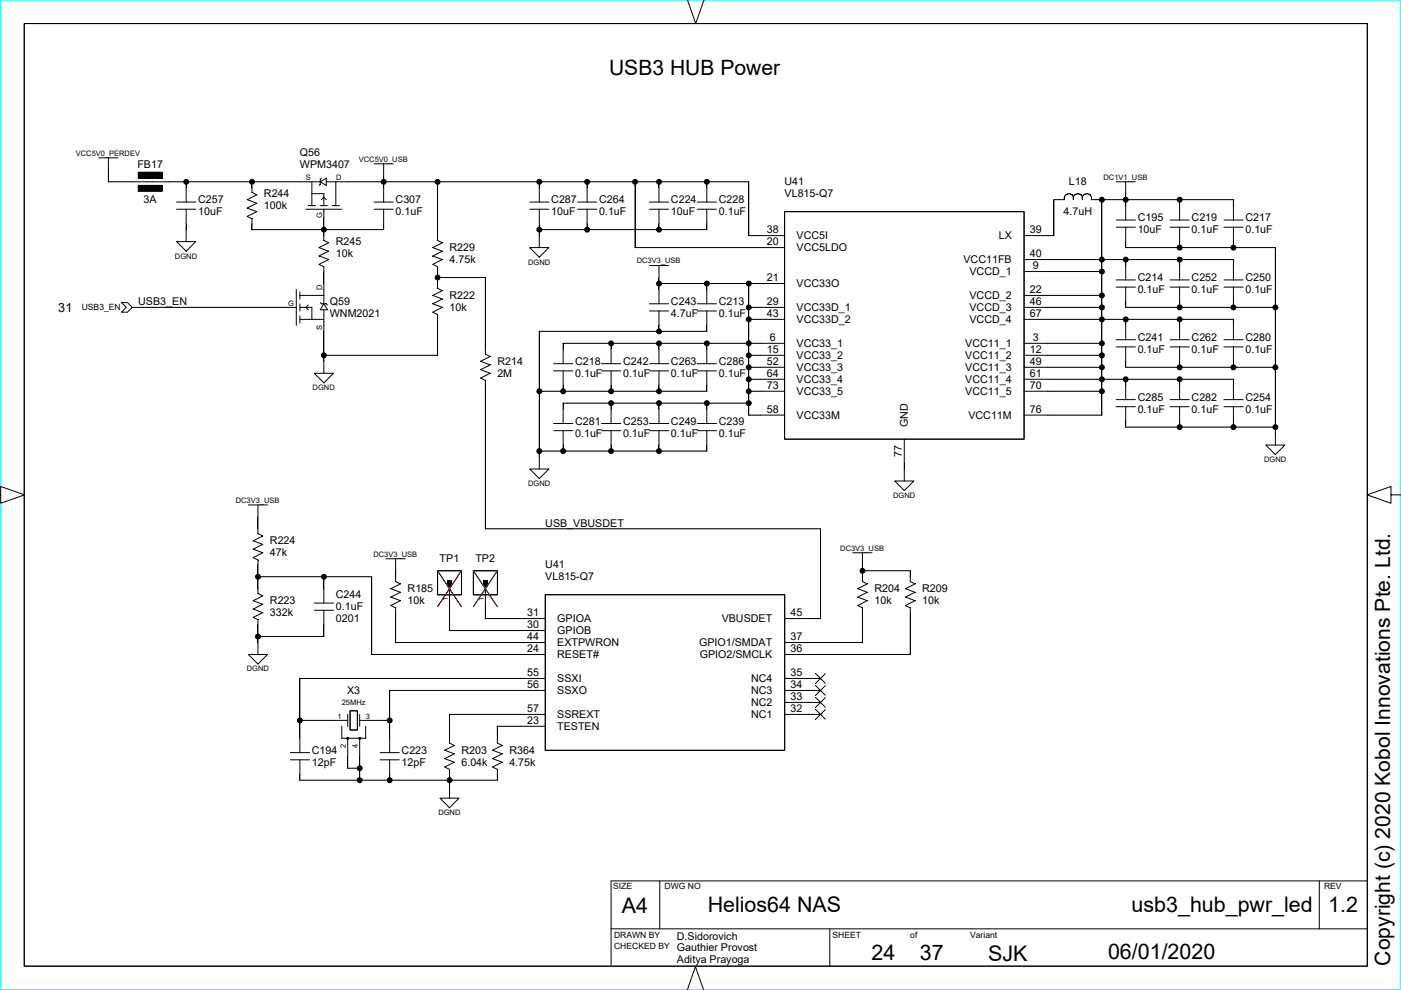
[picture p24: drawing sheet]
<svg xmlns="http://www.w3.org/2000/svg" width="297mm" height="210mm" viewBox="0 0 297 210" stroke-linecap="round" stroke-linejoin="round" font-family="sans-serif">
<defs><g id="words">
<g font-size="4.5">
<text x="129.1" y="16">USB3 HUB Power</text>
<text x="131.9" y="193.6">A4</text>
<text x="150" y="193.4">Helios64 NAS</text>
<text x="239.9" y="193.4">usb3_hub_pwr_led</text>
<text x="281.6" y="193.4">1.2</text>
<text x="184.8" y="203.5">24</text>
<text x="195" y="203.5">37</text>
<text x="209.5" y="203.7">SJK</text>
<text x="234.9" y="203.4">06/01/2020</text>
<text x="294.7" y="204.7" transform="rotate(-90 294.7 204.7)">Copyright (c) 2020 Kobol Innovations Pte. Ltd.</text>
</g>
<text font-size="2.7" x="12.4" y="66.1">31</text>
<g font-size="2.3" fill="#c0c0c0">
<text x="-1" y="11.3">J</text>
<text x="-.5" y="32.3">I</text>
</g>
<g font-size="2.3">
<text x="29.1" y="35.5">FB17</text>
<text x="63.6" y="35.5">WPM3407</text>
<text x="63.6" y="33">Q56</text>
<text x="56" y="41.8">R244</text>
<text x="166.3" y="39.3">U41</text>
<text x="166.3" y="41.8">VL815-Q7</text>
<text x="226.6" y="39.3">L18</text>
<text x="30.5" y="43.1">3A</text>
<text x="42" y="43.1">C257</text>
<text x="42" y="45.7">10uF</text>
<text x="56" y="44.4">100k</text>
<text x="83.9" y="43.1">C307</text>
<text x="83.9" y="45.7">0.1uF</text>
<text x="116.9" y="43.1">C287</text>
<text x="116.9" y="45.7">10uF</text>
<text x="127" y="43.1">C264</text>
<text x="127" y="45.7">0.1uF</text>
<text x="142.3" y="43.1">C224</text>
<text x="142.3" y="45.7">10uF</text>
<text x="152.4" y="43.1">C228</text>
<text x="152.4" y="45.7">0.1uF</text>
<text x="225.5" y="45.7">4.7uH</text>
<text x="241.2" y="46.9">C195</text>
<text x="252.6" y="46.9">C219</text>
<text x="264.1" y="46.9">C217</text>
<text x="71.2" y="52">R245</text>
<text x="95.3" y="53.3">R229</text>
<text x="162.6" y="52">20</text>
<text x="162.6" y="49.5">38</text>
<text x="168.9" y="50.7">VCC5I</text>
<text x="168.9" y="53.3">VCC5LDO</text>
<text x="211.8" y="50.7">LX</text>
<text x="218.4" y="49.5">39</text>
<text x="241.2" y="49.5">10uF</text>
<text x="252.6" y="49.5">0.1uF</text>
<text x="264.1" y="49.5">0.1uF</text>
<text x="71.2" y="54.5">10k</text>
<text x="95.3" y="55.8">4.75k</text>
<text x="162.6" y="59.6">21</text>
<text x="204.3" y="55.8">VCC11FB</text>
<text x="205.5" y="58.4">VCCD_1</text>
<text x="218.4" y="54.5">40</text>
<text x="219" y="57.1">9</text>
<text x="241.2" y="59.6">C214</text>
<text x="252.6" y="59.6">C252</text>
<text x="264.1" y="59.6">C250</text>
<text x="29.3" y="64.7">USB3_EN</text>
<text x="69.9" y="64.7">Q59</text>
<text x="95.3" y="63.4">R222</text>
<text x="95.3" y="66">10k</text>
<text x="142.3" y="64.7">C243</text>
<text x="152.4" y="64.7">C213</text>
<text x="162.6" y="64.7">29</text>
<text x="168.9" y="66">VCC33D_1</text>
<text x="168.9" y="60.9">VCC33O</text>
<text x="205.5" y="63.4">VCCD_2</text>
<text x="205.5" y="66">VCCD_3</text>
<text x="218.4" y="64.7">46</text>
<text x="218.4" y="62.1">22</text>
<text x="241.2" y="62.1">0.1uF</text>
<text x="252.6" y="62.1">0.1uF</text>
<text x="264.1" y="62.1">0.1uF</text>
<text x="69.9" y="67.2">WNM2021</text>
<text x="142.3" y="67.2">4.7uF</text>
<text x="152.4" y="67.2">0.1uF</text>
<text x="162.6" y="67.2">43</text>
<text x="168.9" y="68.5">VCC33D_2</text>
<text x="205.5" y="68.5">VCCD_4</text>
<text x="218.4" y="67.2">67</text>
<text x="105.4" y="77.4">R214</text>
<text x="121.9" y="77.4">C218</text>
<text x="132.1" y="77.4">C242</text>
<text x="142.3" y="77.4">C263</text>
<text x="152.4" y="77.4">C286</text>
<text x="162.6" y="77.4">52</text>
<text x="162.6" y="74.8">15</text>
<text x="163.2" y="72.3">6</text>
<text x="168.9" y="73.6">VCC33_1</text>
<text x="168.9" y="76.1">VCC33_2</text>
<text x="204.7" y="73.6">VCC11_1</text>
<text x="204.7" y="76.1">VCC11_2</text>
<text x="218.4" y="77.4">49</text>
<text x="218.4" y="74.8">12</text>
<text x="219" y="72.3">3</text>
<text x="241.2" y="72.3">C241</text>
<text x="241.2" y="74.8">0.1uF</text>
<text x="252.6" y="72.3">C262</text>
<text x="252.6" y="74.8">0.1uF</text>
<text x="264.1" y="72.3">C280</text>
<text x="264.1" y="74.8">0.1uF</text>
<text x="105.4" y="79.9">2M</text>
<text x="121.9" y="79.9">0.1uF</text>
<text x="132.1" y="79.9">0.1uF</text>
<text x="142.3" y="79.9">0.1uF</text>
<text x="152.4" y="79.9">0.1uF</text>
<text x="162.6" y="82.5">73</text>
<text x="162.6" y="79.9">64</text>
<text x="168.9" y="78.7">VCC33_3</text>
<text x="168.9" y="81.2">VCC33_4</text>
<text x="168.9" y="83.7">VCC33_5</text>
<text x="204.7" y="78.7">VCC11_3</text>
<text x="204.7" y="81.2">VCC11_4</text>
<text x="204.7" y="83.7">VCC11_5</text>
<text x="218.4" y="82.5">70</text>
<text x="218.4" y="79.9">61</text>
<text x="162.6" y="87.5">58</text>
<text x="168.9" y="88.8">VCC33M</text>
<text x="205.3" y="88.8">VCC11M</text>
<text x="218.4" y="87.5">76</text>
<text x="241.2" y="85">C285</text>
<text x="241.2" y="87.5">0.1uF</text>
<text x="252.6" y="85">C282</text>
<text x="252.6" y="87.5">0.1uF</text>
<text x="264.1" y="85">C254</text>
<text x="264.1" y="87.5">0.1uF</text>
<text x="121.9" y="90.1">C281</text>
<text x="121.9" y="92.6">0.1uF</text>
<text x="132.1" y="90.1">C253</text>
<text x="132.1" y="92.6">0.1uF</text>
<text x="142.3" y="90.1">C249</text>
<text x="142.3" y="92.6">0.1uF</text>
<text x="152.4" y="90.1">C239</text>
<text x="152.4" y="92.6">0.1uF</text>
<text x="192.5" y="90.6" transform="rotate(-90 192.5 90.6)">GND</text>
<text x="191.2" y="96.9" transform="rotate(-90 191.2 96.9)">77</text>
<text x="115.6" y="111.6">USB_VBUSDET</text>
<text x="57.2" y="115.4">R224</text>
<text x="57.2" y="118">47k</text>
<text x="93.2" y="119.3">TP1</text>
<text x="100.8" y="119.3">TP2</text>
<text x="86.4" y="125.6">R185</text>
<text x="115.6" y="120.5">U41</text>
<text x="115.6" y="123.1">VL815-Q7</text>
<text x="185.4" y="125.6">R204</text>
<text x="195.5" y="125.6">R209</text>
<text x="57.2" y="130.7">332k</text>
<text x="57.2" y="128.1">R223</text>
<text x="71.2" y="131.9">0201</text>
<text x="71.2" y="129.4">0.1uF</text>
<text x="71.2" y="126.9">C244</text>
<text x="86.4" y="128.1">10k</text>
<text x="111.8" y="130.7">31</text>
<text x="118.1" y="131.9">GPIOA</text>
<text x="153" y="131.9">VBUSDET</text>
<text x="167.6" y="130.7">45</text>
<text x="185.4" y="128.1">10k</text>
<text x="195.5" y="128.1">10k</text>
<text x="111.8" y="135.7">44</text>
<text x="111.8" y="133.2">30</text>
<text x="118.1" y="134.5">GPIOB</text>
<text x="118.1" y="137">EXTPWRON</text>
<text x="148.2" y="137">GPIO1/SMDAT</text>
<text x="167.6" y="135.7">37</text>
<text x="111.8" y="138.3">24</text>
<text x="111.8" y="143.4">55</text>
<text x="118.1" y="139.6">RESET#</text>
<text x="148.4" y="139.6">GPIO2/SMCLK</text>
<text x="167.6" y="143.4">35</text>
<text x="167.6" y="138.3">36</text>
<text x="73.6" y="147.2">X3</text>
<text x="111.8" y="145.9">56</text>
<text x="118.1" y="144.6">SSXI</text>
<text x="118.1" y="147.2">SSXO</text>
<text x="159.3" y="144.6">NC4</text>
<text x="159.3" y="147.2">NC3</text>
<text x="159.3" y="149.7">NC2</text>
<text x="167.6" y="148.4">33</text>
<text x="167.6" y="145.9">34</text>
<text x="111.8" y="153.5">23</text>
<text x="111.8" y="151">57</text>
<text x="118.1" y="152.3">SSREXT</text>
<text x="118.1" y="154.8">TESTEN</text>
<text x="159.3" y="152.3">NC1</text>
<text x="167.6" y="151">32</text>
<text x="66.1" y="159.9">C194</text>
<text x="85.2" y="159.9">C223</text>
<text x="97.8" y="159.9">R203</text>
<text x="108" y="159.9">R364</text>
<text x="66.1" y="162.4">12pF</text>
<text x="85.2" y="162.4">12pF</text>
<text x="97.8" y="162.4">6.04k</text>
<text x="108" y="162.4">4.75k</text>
<text x="143.5" y="201.7">Gauthier Provost</text>
<text x="143.5" y="199.2">D.Sidorovich</text>
<text x="143.5" y="204.3">Aditya Prayoga</text>
</g>
<g font-size="1.8">
<text x="17.3" y="65.8">USB3_EN</text>
<text x="130" y="188.4">SIZE</text>
<text x="140.9" y="188.4">DWG NO</text>
<text x="280.7" y="188.4">REV</text>
<text x="130.2" y="198.8">DRAWN BY</text>
<text x="130.2" y="201.3">CHECKED BY</text>
<text x="176.5" y="198.8">SHEET</text>
<text x="193" y="198.8">of</text>
<text x="205.7" y="198.8">Variant</text>
</g>
<g font-size="1.6">
<text x="16.1" y="33">VCC5V0_PERDEV</text>
<text x="76.1" y="34.3">VCC5V0_USB</text>
<text x="64.9" y="38.2">S</text>
<text x="71.3" y="38.2">D</text>
<text x="234" y="38.1">DC1V1_USB</text>
<text x="68.3" y="46.1" transform="rotate(-90 68.3 46.1)">G</text>
<text x="37.1" y="54.8">DGND</text>
<text x="112" y="56.1">DGND</text>
<text x="135" y="55.8">DC3V3_USB</text>
<text x="61.1" y="64.8">G</text>
<text x="68.3" y="61.4" transform="rotate(-90 68.3 61.4)">D</text>
<text x="68.3" y="70" transform="rotate(-90 68.3 70)">S</text>
<text x="66.3" y="82.7">DGND</text>
<text x="268" y="98">DGND</text>
<text x="50" y="106.6">DC3V3_USB</text>
<text x="112" y="103">DGND</text>
<text x="189.4" y="105.6">DGND</text>
<text x="79.2" y="118">DC3V3_USB</text>
<text x="178.2" y="116.7">DC3V3_USB</text>
<text x="94.9" y="127.5" transform="rotate(-90 94.9 127.5)">1</text>
<text x="102.5" y="127.5" transform="rotate(-90 102.5 127.5)">1</text>
<text x="52.3" y="142.4">DGND</text>
<text x="72.5" y="149.5">25MHz</text>
<text x="71.6" y="152.4">1</text>
<text x="77.5" y="152.4">3</text>
<text x="73.3" y="158.7" transform="rotate(-90 73.3 158.7)">2</text>
<text x="75.9" y="158.7" transform="rotate(-90 75.9 158.7)">4</text>
<text x="92.9" y="172.8">DGND</text>
</g>
</g></defs>
<path d="M.1 0h296.8v209.8h-296.8z" fill="none" stroke="#0ff" stroke-width=".21"/>
<g fill="none" stroke="#000" stroke-width=".21">
<path d="M149.3 -.1l-1.8 5.1-1.8-5M5.1 5h284.8v199.9h-284.8zM20.9 33.5h4.1M23 38.5h44.9M23 33.4v5.2M29.3 36.5h5.1v1.3h-5.1zM29.3 39.3h5.1v1.3h-5.1zM39.5 38.5v4.4M53.4 38.5v2.3l1 .5-2 1 2 .8-2 1 2 .8-2 1 1 .5v2.3M66.1 38.5v5.1M68.2 37.8l-.3 .2v1.1l-.3 .2M69.2 37.8l-1.3 .7"/>
<path d="M69.2 37.8v1.5l-1.3-.8M69.2 38.5h89.5v11.5M71.2 38.5v5.1M79.3 34.7h4.1M81.3 34.7v8.2M92.8 38.5v12.5l1 .5-2 1 2 .8-2 1 2 .7-2 1 1 .6v4.6M114.3 38.5v4.4M124.5 38.5v4.4M134.6 38.5v14M139.7 38.5v4.4M149.9 38.5v4.4M236.6 38.5h4.1"/>
<path d="M238.7 38.5v8.2M37.4 51.2h4.1l-2 2.1zM37.4 44.4h4.1M37.4 42.8h4.1M39.5 44.3v6.9M53.4 48.7h27.9M64.8 44.4h7.7M65.3 43.6h1.6M66.1 41.1h2.6M67.9 43.6h1.5M68.2 42.3l.5-.5 .5 .5M68.7 41v2.6"/>
<path d="M68.7 44.4v6.6l1 .5-2.1 1 2.1 .8-2.1 1 2.1 .7-2.1 1 1.1 .6v3.5M70.4 43.6h1.6M79.3 44.4h4.1M79.3 42.8h4.1M81.3 44.3v4.4M92.7 58.8h10.2v16.3M112.3 52.5h4.1l-2.1 2zM112.3 44.4h4.1M112.3 42.8h4.1M114.3 48.7h35.6M114.3 44.3v8.2M122.4 44.4h4.1"/>
<path d="M122.4 42.8h4.1M124.5 44.3v4.4M134.6 52.5h26.7M137.7 56.3h4M137.7 44.4h4.1M137.7 42.8h4.1M139.7 44.3v4.4M139.7 56.3v8.1M147.8 44.4h4.1M147.8 42.8h4.1M149.9 44.3v4.4M158.7 50h2.6"/>
<path d="M222.2 55h39.3v4.4M222.2 50h1.3M222.2 57.6h11.4M223.5 42.3v7.7M226.5 41.1l.6 .1a.95 .95 0 0 1 .5 1.1l.1-.8 .7-.4M226.5 41.1l-.7 .4-.2 .5 .1 .3h-2.3M228.4 41.1l.6 .1a.95 .95 0 0 1 .5 1.1 .98 .98 0 0 1 .9-1.2 .98 .98 0 0 1 1 1.2h30.1v4.4M233.6 42.3v45.7M236.6 48.2h4.1M236.6 46.7h4.1M236.6 59.4h4.1M238.7 52.5h31.7v41.9"/>
<path d="M238.7 48.2v4.3M238.7 55v4.4M248.1 48.2h4.1M248.1 46.7h4.1M248.1 59.4h4.1M250.1 42.3v4.4M250.1 48.2v4.3M250.1 55v4.4M259.5 48.2h4.1M259.5 46.7h4.1M259.5 59.4h4.1M261.5 48.2v4.3"/>
<path d="M25.8 64.2h1.2l1 1-1 1h-1.2l1-1zM28 65.2h33M66.6 79.1h4.1l-2 2.1zM68.6 75.3h24.2M68.7 70.3v8.9M92.8 61.1l1 .5-2 1 2 .8-2 1 2 .8-2 1 1 .5v8.7M102.9 75.1l1 .5-2 1 2 .8-2 1 2 .7-2 1.1 1 .5M117.4 78.6h4.1M117.4 77.1h4.1M119.4 72.8h41.9M119.4 72.8v4.3M119.4 78.6v4.4"/>
<path d="M127.5 78.6h4.1M127.5 77.1h4.1M129.6 72.8v4.3M129.6 78.6v4.4M137.7 65.9h4.1M137.7 64.4h4.1M137.7 78.6h4.1M137.7 77.1h4.1M139.7 60.1h21.6M139.7 65.9v4.4M139.7 72.8v4.3M139.7 78.6v4.4"/>
<path d="M147.8 65.9h4.1M147.8 64.4h4.1M147.8 78.6h4.1M147.8 77.1h4.1M149.9 60.1v4.3M149.9 65.9v4.4M149.9 72.8v4.3M149.9 78.6v4.4h-35.6M149.9 70.3h-35.6v29.2M158.7 65.2h2.6M158.7 77.9h2.6M158.7 75.3h2.6"/>
<path d="M158.7 67.7h2.6M158.7 60.1v27.9M222.2 67.7h39.3v4.4M222.2 65.2h11.4M222.2 77.9h11.4M222.2 75.3h11.4M222.2 62.6h11.4M222.2 72.8h11.4M236.6 60.9h4.1M236.6 73.6h4.1M236.6 72h4.1M238.7 65.2h31.7"/>
<path d="M238.7 77.9h31.7M238.7 60.9v4.3M238.7 67.7v4.4M238.7 73.5v4.4M248.1 60.9h4.1M248.1 73.6h4.1M248.1 72h4.1M250.1 60.9v4.3M250.1 67.7v4.4M250.1 73.5v4.4M259.5 60.9h4.1M259.5 73.6h4.1"/>
<path d="M259.5 72h4.1M261.5 60.9v4.3M261.5 73.5v4.4M102.9 80.6v31.5M112.3 99.4h4.1l-2.1 2.1zM114.3 95.6h35.6M117.4 91.3h4.1M117.4 89.8h4.1M119.4 85.5h39.3M119.4 85.5v4.3M119.4 91.3v4.4M127.5 91.3h4.1"/>
<path d="M127.5 89.8h4.1M129.6 85.5v4.3M129.6 91.3v4.4M137.7 91.3h4.1M137.7 89.8h4.1M139.7 85.5v4.3M139.7 91.3v4.4M147.8 91.3h4.1M147.8 89.8h4.1M149.9 85.5v4.3M149.9 91.3v4.4M158.7 80.4h2.6"/>
<path d="M158.7 88h2.6M158.7 83h2.6M191.7 98.2v3.8M222.2 80.4h39.3v4.4M222.2 88h11.4M222.2 83h11.4M236.6 86.2h4.1M236.6 84.7h4.1M238.7 90.6h31.7M238.7 80.4v4.4M238.7 86.2v4.4M248.1 86.2h4.1"/>
<path d="M248.1 84.7h4.1M250.1 80.4v4.4M250.1 86.2v4.4M259.5 86.2h4.1M259.5 84.7h4.1M261.5 86.2v4.4M268.4 94.4h4l-2 2zM0 104.9h.1v-1.8l5.1 1.8-5.1 1.8v-1.8M81.8 118.5h4.1M83.9 118.4v4.9M102.9 112.1h71.1v19.1M189.7 102h4.1l-2.1 2z"/>
<path d="M294.9 104.9v1.8l-5-1.8 5-1.8v1.8h2.1M83.9 136.2h26.6M83.9 128.9v7.3M83.9 123.3l1 .5-2 1 2 .8-2 1 2 .8-2 1 1 .5M92.8 121h5.1v5.1h-5.1zM92.8 121l5 7.6M95.3 124.3v4.3M97.8 121l-5 7.6M171.4 131.1h2.6M61.5 159.6h4.1M63.6 152.7h7.6M63.6 143.8h46.9"/>
<path d="M63.6 143.8v15.8M78.8 152.7h3.8M80.6 159.6h4.1M82.6 146.4h27.9M82.6 146.4v13.2M95.3 157.5l1 .6-2 1 2 .7-2 1 2 .8-2 1 1 .5M105.4 157.5l1.1 .6-2.1 1 2.1 .7-2.1 1 2.1 .8-2.1 1 1 .5M110.5 151.5h-15.2v6.1M110.5 154h-5.1v3.6M61.5 161.1h4.1M63.6 161.1v4.3M73.7 162.9h2.6"/>
<path d="M73.7 160.3v2.6M76.3 160.3v5.1M80.6 161.1h4.1M82.6 161.1v4.3M93.3 169.2h4l-2 2.1zM95.3 163.1v6.1M105.4 163.1v2.3h-41.8M129.5 196.9h160.4M129.5 186.8h160.4M129.6 186.8v17.8M139.9 186.8v10.2M175.9 196.9v7.9"/>
<path d="M279.7 186.8v10.2M145.7 209.9l1.7-5 1.8 5"/>
<circle cx="39.5" cy="38.6" r=".52"/>
<circle cx="53.4" cy="38.6" r=".52"/>
<circle cx="81.3" cy="38.6" r=".52"/>
<circle cx="92.8" cy="38.6" r=".52"/>
<circle cx="114.3" cy="38.6" r=".52"/>
<circle cx="124.5" cy="38.6" r=".52"/>
<circle cx="134.6" cy="38.6" r=".52"/>
<circle cx="139.7" cy="38.6" r=".52"/>
<circle cx="149.9" cy="38.6" r=".52"/>
<circle cx="68.7" cy="48.7" r=".52"/>
<circle cx="92.8" cy="58.9" r=".52"/>
<circle cx="114.3" cy="48.7" r=".52"/>
<circle cx="124.5" cy="48.7" r=".52"/>
<circle cx="139.7" cy="48.7" r=".52"/>
<circle cx="233.6" cy="57.6" r=".52"/>
<circle cx="233.6" cy="55" r=".52"/>
<circle cx="233.6" cy="42.3" r=".52"/>
<circle cx="238.7" cy="55" r=".52"/>
<circle cx="238.7" cy="42.3" r=".52"/>
<circle cx="250.1" cy="55" r=".52"/>
<circle cx="250.1" cy="42.3" r=".52"/>
<circle cx="250.1" cy="52.5" r=".52"/>
<circle cx="261.5" cy="52.5" r=".52"/>
<circle cx="68.7" cy="75.3" r=".52"/>
<circle cx="129.6" cy="72.8" r=".52"/>
<circle cx="139.7" cy="70.3" r=".52"/>
<circle cx="139.7" cy="60.1" r=".52"/>
<circle cx="139.7" cy="72.8" r=".52"/>
<circle cx="149.9" cy="72.8" r=".52"/>
<circle cx="149.9" cy="60.1" r=".52"/>
<circle cx="158.8" cy="77.9" r=".52"/>
<circle cx="158.8" cy="75.3" r=".52"/>
<circle cx="158.8" cy="65.2" r=".52"/>
<circle cx="158.8" cy="60.1" r=".52"/>
<circle cx="158.8" cy="67.7" r=".52"/>
<circle cx="158.8" cy="72.8" r=".52"/>
<circle cx="233.6" cy="72.8" r=".52"/>
<circle cx="233.6" cy="67.7" r=".52"/>
<circle cx="233.6" cy="65.2" r=".52"/>
<circle cx="233.6" cy="75.3" r=".52"/>
<circle cx="233.6" cy="62.6" r=".52"/>
<circle cx="233.6" cy="77.9" r=".52"/>
<circle cx="238.7" cy="67.7" r=".52"/>
<circle cx="250.1" cy="67.7" r=".52"/>
<circle cx="250.1" cy="65.2" r=".52"/>
<circle cx="250.1" cy="77.9" r=".52"/>
<circle cx="261.5" cy="65.2" r=".52"/>
<circle cx="261.5" cy="77.9" r=".52"/>
<circle cx="270.4" cy="77.9" r=".52"/>
<circle cx="270.4" cy="65.2" r=".52"/>
<circle cx="114.3" cy="83" r=".52"/>
<circle cx="114.3" cy="95.6" r=".52"/>
<circle cx="119.4" cy="95.6" r=".52"/>
<circle cx="119.4" cy="83" r=".52"/>
<circle cx="129.6" cy="83" r=".52"/>
<circle cx="129.6" cy="85.5" r=".52"/>
<circle cx="129.6" cy="95.6" r=".52"/>
<circle cx="139.7" cy="83" r=".52"/>
<circle cx="139.7" cy="95.6" r=".52"/>
<circle cx="139.7" cy="85.5" r=".52"/>
<circle cx="149.9" cy="85.5" r=".52"/>
<circle cx="158.8" cy="85.5" r=".52"/>
<circle cx="158.8" cy="83" r=".52"/>
<circle cx="158.8" cy="80.4" r=".52"/>
<circle cx="233.6" cy="80.4" r=".52"/>
<circle cx="233.6" cy="83" r=".52"/>
<circle cx="238.7" cy="80.4" r=".52"/>
<circle cx="250.1" cy="90.6" r=".52"/>
<circle cx="250.1" cy="80.4" r=".52"/>
<circle cx="261.5" cy="90.6" r=".52"/>
<circle cx="270.4" cy="90.6" r=".52"/>
<circle cx="63.6" cy="152.7" r=".52"/>
<circle cx="82.6" cy="152.7" r=".52"/>
<circle cx="76.3" cy="162.9" r=".52"/>
<circle cx="76.3" cy="165.4" r=".52"/>
<circle cx="82.6" cy="165.4" r=".52"/>
<circle cx="95.3" cy="165.4" r=".52"/>
</g>
<path d="M29.3 36.5h5.1v1.3h-5.1zM29.3 39.3h5.1v1.3h-5.1zM94.8 123h1v1.3h-1z" fill="#000"/>
<g fill="#000">
<path d="M222.2 50h1.3zM223.5 42.3h1.2zM232.3 42.3h1.3z"/>
<path d="M39.5 38.5v1.3z" fill-rule="evenodd"/>
<path d="M53.4 38.5v1.3z" fill-rule="evenodd"/>
<path d="M81.3 37.3v1.2z" fill-rule="evenodd"/>
<path d="M81.3 38.5v1.3z" fill-rule="evenodd"/>
<path d="M114.3 38.5v1.3z" fill-rule="evenodd"/>
<path d="M124.5 38.5v1.3z" fill-rule="evenodd"/>
<path d="M139.7 38.5v1.3z" fill-rule="evenodd"/>
<path d="M149.9 38.5v1.3z" fill-rule="evenodd"/>
<path d="M39.5 47.4v1.3z" fill-rule="evenodd"/>
<path d="M53.4 47.4v1.3z" fill-rule="evenodd"/>
<path d="M68.7 48.7v1.3z" fill-rule="evenodd"/>
<path d="M81.3 47.4v1.3z" fill-rule="evenodd"/>
<path d="M92.8 58.8v1.3z" fill-rule="evenodd"/>
<path d="M92.8 57.6v1.2z" fill-rule="evenodd"/>
<path d="M114.3 48.7v1.3z" fill-rule="evenodd"/>
<path d="M114.3 47.4v1.3z" fill-rule="evenodd"/>
<path d="M124.5 47.4v1.3z" fill-rule="evenodd"/>
<path d="M139.7 47.4v1.3z" fill-rule="evenodd"/>
<path d="M139.7 58.8v1.3z" fill-rule="evenodd"/>
<path d="M149.9 47.4v1.3z" fill-rule="evenodd"/>
<path d="M238.7 51.2v1.3z" fill-rule="evenodd"/>
<path d="M238.7 41.1v1.2z" fill-rule="evenodd"/>
<path d="M238.7 55v1.3z" fill-rule="evenodd"/>
<path d="M238.7 42.3v1.3z" fill-rule="evenodd"/>
<path d="M250.1 51.2v1.3z" fill-rule="evenodd"/>
<path d="M250.1 55v1.3z" fill-rule="evenodd"/>
<path d="M250.1 42.3v1.3z" fill-rule="evenodd"/>
<path d="M261.5 51.2v1.3z" fill-rule="evenodd"/>
<path d="M261.5 55v1.3z" fill-rule="evenodd"/>
<path d="M261.5 42.3v1.3z" fill-rule="evenodd"/>
<path d="M68.7 75.3v1.3z" fill-rule="evenodd"/>
<path d="M119.4 72.8v1.3z" fill-rule="evenodd"/>
<path d="M129.6 72.8v1.3z" fill-rule="evenodd"/>
<path d="M139.7 72.8v1.3z" fill-rule="evenodd"/>
<path d="M139.7 60.1v1.3z" fill-rule="evenodd"/>
<path d="M139.7 69v1.3z" fill-rule="evenodd"/>
<path d="M149.9 72.8v1.3z" fill-rule="evenodd"/>
<path d="M149.9 60.1v1.3z" fill-rule="evenodd"/>
<path d="M149.9 69v1.3z" fill-rule="evenodd"/>
<path d="M238.7 76.6v1.3z" fill-rule="evenodd"/>
<path d="M238.7 63.9v1.3z" fill-rule="evenodd"/>
<path d="M238.7 67.7v1.3z" fill-rule="evenodd"/>
<path d="M250.1 76.6v1.3z" fill-rule="evenodd"/>
<path d="M250.1 63.9v1.3z" fill-rule="evenodd"/>
<path d="M250.1 67.7v1.3z" fill-rule="evenodd"/>
<path d="M261.5 76.6v1.3z" fill-rule="evenodd"/>
<path d="M261.5 63.9v1.3z" fill-rule="evenodd"/>
<path d="M261.5 67.7v1.3z" fill-rule="evenodd"/>
<path d="M114.3 95.6v1.3z" fill-rule="evenodd"/>
<path d="M119.4 85.5v1.2z" fill-rule="evenodd"/>
<path d="M119.4 94.4v1.2z" fill-rule="evenodd"/>
<path d="M119.4 81.7v1.3z" fill-rule="evenodd"/>
<path d="M129.6 85.5v1.2z" fill-rule="evenodd"/>
<path d="M129.6 81.7v1.3z" fill-rule="evenodd"/>
<path d="M129.6 94.4v1.2z" fill-rule="evenodd"/>
<path d="M139.7 85.5v1.2z" fill-rule="evenodd"/>
<path d="M139.7 81.7v1.3z" fill-rule="evenodd"/>
<path d="M139.7 94.4v1.2z" fill-rule="evenodd"/>
<path d="M149.9 85.5v1.2z" fill-rule="evenodd"/>
<path d="M149.9 81.7v1.3z" fill-rule="evenodd"/>
<path d="M149.9 94.4v1.2z" fill-rule="evenodd"/>
<path d="M191.7 98.2v1.2z" fill-rule="evenodd"/>
<path d="M238.7 89.3v1.3z" fill-rule="evenodd"/>
<path d="M238.7 80.4v1.3z" fill-rule="evenodd"/>
<path d="M250.1 89.3v1.3z" fill-rule="evenodd"/>
<path d="M250.1 80.4v1.3z" fill-rule="evenodd"/>
<path d="M261.5 89.3v1.3z" fill-rule="evenodd"/>
<path d="M261.5 80.4v1.3z" fill-rule="evenodd"/>
<path d="M270.4 90.6v1.2z" fill-rule="evenodd"/>
<path d="M83.9 121v1.3z" fill-rule="evenodd"/>
<path d="M63.6 164.1v1.3z" fill-rule="evenodd"/>
<path d="M82.6 164.1v1.3z" fill-rule="evenodd"/>
<path d="M95.3 164.1v1.3z" fill-rule="evenodd"/>
<path d="M95.3 165.4v1.3z" fill-rule="evenodd"/>
<path d="M105.4 164.1v1.3z" fill-rule="evenodd"/>
<circle cx="39.5" cy="38.5" r=".53"/>
<circle cx="53.4" cy="38.5" r=".53"/>
<circle cx="81.3" cy="38.5" r=".53"/>
<circle cx="92.8" cy="38.5" r=".53"/>
<circle cx="114.3" cy="38.5" r=".53"/>
<circle cx="124.5" cy="38.5" r=".53"/>
<circle cx="134.6" cy="38.5" r=".53"/>
<circle cx="139.7" cy="38.5" r=".53"/>
<circle cx="149.9" cy="38.5" r=".53"/>
<circle cx="68.7" cy="48.7" r=".53"/>
<circle cx="92.8" cy="58.8" r=".53"/>
<circle cx="114.3" cy="48.7" r=".53"/>
<circle cx="124.5" cy="48.7" r=".53"/>
<circle cx="139.7" cy="48.7" r=".53"/>
<circle cx="233.6" cy="55" r=".53"/>
<circle cx="233.6" cy="57.6" r=".53"/>
<circle cx="233.6" cy="42.3" r=".53"/>
<circle cx="238.7" cy="55" r=".53"/>
<circle cx="238.7" cy="42.3" r=".53"/>
<circle cx="250.1" cy="42.3" r=".53"/>
<circle cx="250.1" cy="55" r=".53"/>
<circle cx="250.1" cy="52.5" r=".53"/>
<circle cx="261.5" cy="52.5" r=".53"/>
<circle cx="68.7" cy="75.3" r=".53"/>
<circle cx="129.6" cy="72.8" r=".53"/>
<circle cx="139.7" cy="72.8" r=".53"/>
<circle cx="139.7" cy="60.1" r=".53"/>
<circle cx="139.7" cy="70.3" r=".53"/>
<circle cx="149.9" cy="72.8" r=".53"/>
<circle cx="149.9" cy="60.1" r=".53"/>
<circle cx="158.7" cy="65.2" r=".53"/>
<circle cx="158.7" cy="67.7" r=".53"/>
<circle cx="158.7" cy="75.3" r=".53"/>
<circle cx="158.7" cy="72.8" r=".53"/>
<circle cx="158.7" cy="60.1" r=".53"/>
<circle cx="158.7" cy="77.9" r=".53"/>
<circle cx="233.6" cy="62.6" r=".53"/>
<circle cx="233.6" cy="77.9" r=".53"/>
<circle cx="233.6" cy="75.3" r=".53"/>
<circle cx="233.6" cy="72.8" r=".53"/>
<circle cx="233.6" cy="65.2" r=".53"/>
<circle cx="233.6" cy="67.7" r=".53"/>
<circle cx="238.7" cy="67.7" r=".53"/>
<circle cx="250.1" cy="77.9" r=".53"/>
<circle cx="250.1" cy="65.2" r=".53"/>
<circle cx="250.1" cy="67.7" r=".53"/>
<circle cx="261.5" cy="77.9" r=".53"/>
<circle cx="261.5" cy="65.2" r=".53"/>
<circle cx="270.4" cy="65.2" r=".53"/>
<circle cx="270.4" cy="77.9" r=".53"/>
<circle cx="114.3" cy="83" r=".53"/>
<circle cx="114.3" cy="95.6" r=".53"/>
<circle cx="119.4" cy="95.6" r=".53"/>
<circle cx="119.4" cy="83" r=".53"/>
<circle cx="129.6" cy="83" r=".53"/>
<circle cx="129.6" cy="95.6" r=".53"/>
<circle cx="129.6" cy="85.5" r=".53"/>
<circle cx="139.7" cy="83" r=".53"/>
<circle cx="139.7" cy="85.5" r=".53"/>
<circle cx="139.7" cy="95.6" r=".53"/>
<circle cx="149.9" cy="85.5" r=".53"/>
<circle cx="158.7" cy="85.5" r=".53"/>
<circle cx="158.7" cy="83" r=".53"/>
<circle cx="158.7" cy="80.4" r=".53"/>
<circle cx="233.6" cy="80.4" r=".53"/>
<circle cx="233.6" cy="83" r=".53"/>
<circle cx="238.7" cy="80.4" r=".53"/>
<circle cx="250.1" cy="80.4" r=".53"/>
<circle cx="250.1" cy="90.6" r=".53"/>
<circle cx="261.5" cy="90.6" r=".53"/>
<circle cx="270.4" cy="90.6" r=".53"/>
<circle cx="63.6" cy="152.7" r=".53"/>
<circle cx="82.6" cy="152.7" r=".53"/>
<circle cx="76.3" cy="162.9" r=".53"/>
<circle cx="76.3" cy="165.4" r=".53"/>
<circle cx="82.6" cy="165.4" r=".53"/>
<circle cx="95.3" cy="165.4" r=".53"/>
</g>
<path d="M92.8 121l5 7.6" fill="none" stroke="#f00" stroke-width=".21"/>
<path d="M97.8 121l-5 7.6" fill="none" stroke="#f00" stroke-width=".21"/>
<path d="M100.4 121h5.1v5.1h-5.1zM100.4 121l5 7.6M102.9 124.3v4.3M105.4 121l-5 7.6" fill="none" stroke="#000" stroke-width=".21"/>
<path d="M102.4 123h1v1.3h-1z" fill="#000"/>
<path d="M100.4 121l5 7.6" fill="none" stroke="#f00" stroke-width=".21"/>
<path d="M105.4 121l-5 7.6" fill="none" stroke="#f00" stroke-width=".21"/>
<g fill="none" stroke="#000" stroke-width=".21">
<path d="M161.3 50h5.1M161.3 52.5h5.1M166.3 44.9h50.8v48.2h-50.8zM217.1 57.6h5.1M217.1 50h5.1M217.1 55h5.1M61 65.2h1.8M62.8 61.4v7.6M63.6 65.2h2.5M63.6 61.9v1.5M63.6 64.4v1.6M63.6 67v1.5"/>
<path d="M63.6 67.7h5.1M63.6 62.6h5.1M65.4 64.7l-.5 .5 .5 .5M66.1 65.2v2.5M67.9 64.2l.3 .2M68.1 64.4h1.1l.2 .3M68.7 64.4l.7 1.3h-1.5zM68.7 60.1v4.3M68.7 65.7v4.6M161.3 65.2h5.1M161.3 67.7h5.1M161.3 72.8h5.1"/>
<path d="M161.3 75.3h5.1M161.3 77.9h5.1M161.3 60.1h5.1M217.1 65.2h5.1M217.1 67.7h5.1M217.1 62.6h5.1M217.1 72.8h5.1M217.1 75.3h5.1M217.1 77.9h5.1M161.3 80.4h5.1M161.3 83h5.1M161.3 88h5.1"/>
<path d="M191.7 93.1v5.1M217.1 80.4h5.1M217.1 83h5.1M217.1 88h5.1M52.6 107.1h4.1M54.7 107v6.2M54.7 118.7v7.2l1 .4-2 1.1 2 .7-2 1 2 .8-2 1 1 .5v7.4M54.7 113.1l1 .5-2 1.1 2 .7-2 1 2 .8-2 1 1 .5M180.8 117.2h4.1M182.9 117.2v6.1M52.7 138.8h4l-2 2zM54.7 135h14"/>
<path d="M54.7 122.3h24.1v16.5M66.6 129.4h4.1M66.6 127.9h4.1M68.7 122.3v5.6M68.7 129.4v5.6M78.8 138.8h36.8M95.3 133.7h20.3M95.3 128.6v5.1M102.9 131.1h12.7M102.9 128.6v2.6M110.5 136.2h5.1M115.6 126.1h50.8v33h-50.8z"/>
<path d="M166.3 131.1h5.1M166.3 136.2h16.6M182.8 121h10.2v2.3M182.9 128.9v7.3M182.9 123.3l1 .5-2.1 1 2.1 .8-2.1 1 2.1 .8-2.1 1 1.1 .5M193 128.9v9.9h-26.7M193 123.3l1 .5-2 1 2 .8-2 1 2 .8-2 1 1 .5M71.2 152.7h2.5M72.5 154v2.5h5v-2.5M73.6 156.4h.3v.3h-.3zM73.7 151.5v2.5M73.7 156.5v3.8"/>
<path d="M74.2 150.7h1.6v4.1h-1.6zM76.2 156.4h.2v.3h-.2zM76.2 152.7h2.6M76.3 151.5v2.5M76.3 156.5v3.8M110.5 143.8h5.1M110.5 146.4h5.1M110.5 151.5h5.1M110.5 154h5.1M166.3 143.8h7.7M166.3 146.4h7.7M166.3 151.5h7.7"/>
<path d="M166.3 148.9h7.7M172.9 142.8l2.1 2.1M172.9 145.4l2.1 2M172.9 147.9l2.1 2M172.9 150.5l2.1 2M175 142.8l-2.1 2.1M175 145.4l-2.1 2M175 147.9l-2.1 2M175 150.5l-2.1 2"/>
<circle cx="54.7" cy="135" r=".52"/>
<circle cx="54.7" cy="122.3" r=".52"/>
<circle cx="68.7" cy="122.3" r=".52"/>
<circle cx="182.9" cy="121" r=".52"/>
</g>
<g fill="#000">
<path d="M182.9 119.7v1.3z" fill-rule="evenodd"/>
<path d="M54.7 135v1.2z" fill-rule="evenodd"/>
<path d="M182.9 121v1.3z" fill-rule="evenodd"/>
<path d="M193 121v1.3z" fill-rule="evenodd"/>
<circle cx="54.7" cy="135" r=".53"/>
<circle cx="54.7" cy="122.3" r=".53"/>
<circle cx="68.7" cy="122.3" r=".53"/>
<circle cx="182.9" cy="121" r=".53"/>
<circle cx="73.7" cy="156.5" r=".19"/>
<circle cx="76.3" cy="156.5" r=".19"/>
</g>
<use href="#words"/>
</svg>
